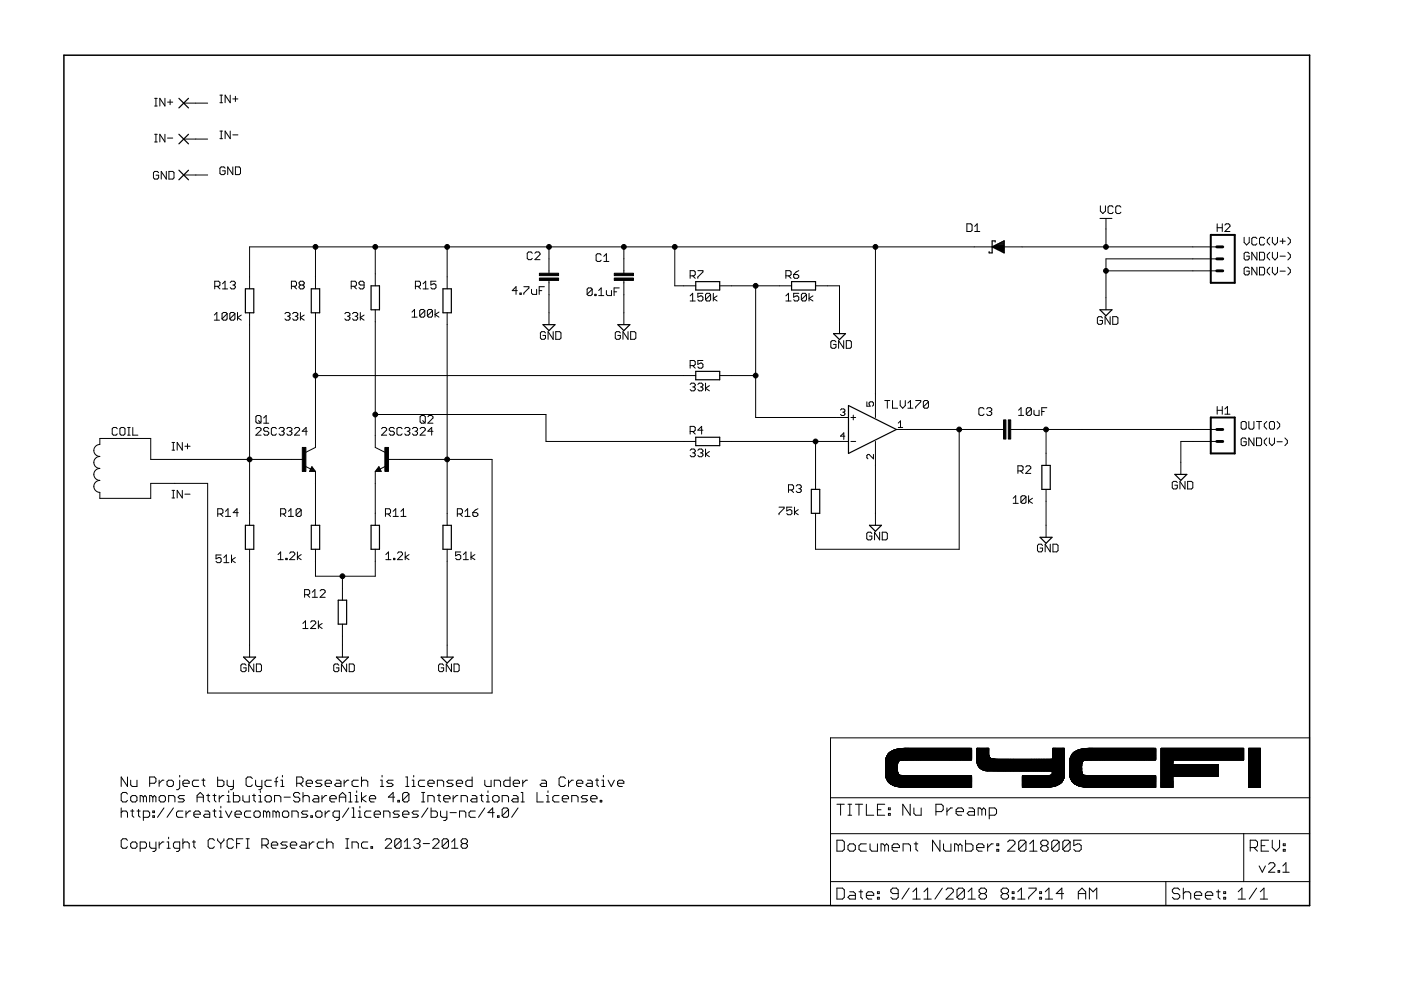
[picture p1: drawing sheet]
<svg xmlns="http://www.w3.org/2000/svg" width="297mm" height="210mm" viewBox="0 0 297 210" stroke-linecap="round" stroke-linejoin="round" font-family="sans-serif">
<g fill="none" stroke="#000" stroke-width=".21">
<path d="M32.8 22.5h.5M32.8 20.8h.5M32.8 30.1h.5M32.8 28.5h.5M33.1 20.8v1.7M33.1 28.5v1.6M33.6 36.6l-.2-.3h-.6l-.3 .3v1.1l.3 .3h.6l.2-.3v-.6h-.5M35 20.8v1.7l-1.1-1.7v1.7M35 28.5v1.6l-1.1-1.6v1.6M35.3 36.3v1.7l-1.1-1.7v1.7M35.5 21.7h1.1M35.5 29.3h1.1"/>
<path d="M35.8 36.3h.8l.3 .3v1.1l-.3 .3h-.8zM36.1 21.1v1.1M38.9 21.9h5.1M38.9 29.5h5.1M38.9 37.1h5.1M46.6 21.8h.6M46.6 20.2h.6M46.6 29.4h.6M46.6 27.8h.6M46.9 20.2v1.6M46.9 27.8v1.6M47.7 35.7l-.2-.3h-.6l-.3 .3v1l.3 .3h.6l.2-.3v-.5h-.5"/>
<path d="M48.8 20.2v1.6l-1.1-1.6v1.6M48.8 27.8v1.6l-1.1-1.6v1.6M49.4 21h1M49.4 28.6h1M49.4 35.4v1.6l-1.1-1.6v1.6M49.9 20.4v1.1M49.9 35.4h.8l.3 .3v1l-.3 .3h-.8zM48.8 59.9l.3-.3h.5l.3 .3v.3l-.3 .2M66.9 52.3v8.9M79.6 52.3v8.3M92.4 59.6h-1v.8l.5-.2h.3l.2 .2v.6l-.2 .3h-.6l-.2-.3M94.8 52.3v8.9"/>
<path d="M112.9 53.7l-.3-.3h-.5l-.3 .3v1.1l.3 .3h.5l.3-.3M113.4 53.7l.3-.3h.5l.3 .3v.3l-1.1 1.1h1.1M116.4 52.3v5.6M116.4 59.5v9.3M127.5 54.1l-.3-.3h-.6l-.2 .3v1.1l.2 .2h.6l.3-.2M128 54.4l.6-.6v1.6M128 55.4h1.1M132.3 52.3v5.6M132.3 59.5v9.3M143.1 52.3v8.3h4.4M146.3 58.5h.8l.3-.3v-.5l-.3-.3h-.8v1.6M146.9 58.5l.5 .5"/>
<path d="M148 57.4h1v.3l-1 1v.3M166.6 58.5h.8l.3-.3v-.5l-.3-.3h-.8v1.6M167.2 58.5l.5 .5M168.3 58.2h.8l.3 .3v.2l-.3 .3h-.6l-.2-.3zM169.4 57.4l-.6 .3-.5 .5M185.6 52.3v36.2M205 47.5h.8l.3 .2v1.1l-.3 .3h-.8zM206.7 49.1h1M206.7 48l.5-.5v1.6M233.2 46.3h2.6M233.3 43.6v1.1l.5 .6 .6-.6v-1.1M234.5 57.4h23.5"/>
<path d="M234.5 46.3v6M236 43.9l-.2-.3h-.6l-.3 .3v1.1l.3 .3h.6l.2-.3M237.7 43.9l-.3-.3h-.6l-.2 .3v1.1l.2 .3h.6l.3-.3M258 54.9h-23.5v10.8M258 52.3h-205.1v8.9M258.1 47.5v1.6M258.1 48.3h1M259.1 47.5v1.6M259.7 47.7l.3-.2h.5l.3 .2v.3l-1.1 1.1h1.1M263.8 50.3v1.1l.5 .5 .6-.5v-1.1M264.9 53.8l-.3-.3h-.6l-.2 .3v1l.2 .3h.6l.3-.3v-.5h-.6M264.9 56.9l-.3-.2h-.6l-.2 .2v1.1l.2 .3h.6l.3-.3v-.5h-.6"/>
<path d="M266.5 50.6l-.3-.3h-.5l-.3 .3v1.1l.3 .2h.5l.3-.2M266.5 53.5v1.6l-1.1-1.6v1.6M266.5 56.7v1.6l-1.1-1.6v1.6M267 53.5h.9l.2 .3v1l-.2 .3h-.9zM267 56.7h.9l.2 .2v1.1l-.2 .3h-.9zM268.1 50.6l-.2-.3h-.6l-.3 .3v1.1l.3 .2h.6l.2-.2M269.2 50.3l-.5 .6v.5l.5 .5M269.2 53.5l-.5 .5v.6l.5 .5M269.2 56.7l-.5 .5v.5l.5 .6M269.8 50.3v1.1l.5 .5 .5-.5v-1.1M269.8 53.5v1.1l.5 .5 .5-.5v-1.1M269.8 56.7v1l.5 .6 .5-.6v-1"/>
<path d="M271.4 51.1h1.1M271.4 54.3h1.1M271.4 57.5h1.1M271.9 50.6v1.1M273 50.3l.6 .6v.5l-.6 .5M273 53.5l.6 .5v.6l-.6 .5M273 56.7l.6 .5v.5l-.6 .6M45.4 67.9h1.1M45.4 66.8l.6-.5v1.6M45.5 60.7h.9l.2-.3v-.5l-.2-.3h-.9v1.7M46.1 60.7l.5 .6M47.2 61.3h1.1"/>
<path d="M47.2 60.2l.5-.6v1.7M48.2 66.5l-.3-.2h-.6l-.2 .2v1.1M48.2 66.5v1.1l-.3 .3h-.6l-.2-.3M48.2 66.5l-1.1 1.1M49.4 60.4h.2M49.6 60.4l.3 .3v.3l-.3 .3h-.5l-.3-.3M49.8 66.5l-.3-.2h-.5l-.3 .2v1.1M49.8 66.5v1.1l-.3 .3h-.5l-.3-.3M49.8 66.5l-1.1 1.1M50.4 66.3v1.6M51.2 66.8l-.8 .5 .8 .6M52.9 66.3v45.1"/>
<path d="M60.4 66.5l.3-.2h.5l.3 .2v.3l-.3 .3M61 67.1h.2M61.2 67.1l.3 .2v.3l-.3 .3h-.5l-.3-.3M61.8 60.7h.8l.3-.3v-.5l-.3-.3h-.8v1.7M62 66.5l.3-.2h.6l.2 .2v.3l-.2 .3M62.3 60.7l.6 .6M62.6 67.1h.3M62.9 67.1l.2 .2v.3l-.2 .3h-.6l-.3-.3M63.7 66.3v1.6M63.7 60.4l-.3-.2v-.3l.3-.3h.5l.3 .3v.3l-.3 .2M63.7 60.4l-.3 .3v.3l.3 .3h.5l.3-.3v-.3l-.3-.3M63.7 60.4h.5"/>
<path d="M64.5 66.8l-.8 .5 .8 .6M66.9 66.3v28.6l-2 1M66.9 79.6h80.6M73.1 66.5l.3-.2h.5l.3 .2v.3l-.3 .3M73.7 67.1h.2M73.9 67.1l.3 .2v.3l-.3 .3h-.5l-.3-.3M74.5 60.7h.8l.3-.3v-.5l-.3-.3h-.8v1.7M74.7 66.5l.3-.2h.6l.2 .2v.3l-.2 .3M75 60.7l.6 .6M75.3 67.1h.3M75.6 67.1l.2 .2v.3l-.2 .3h-.6l-.3-.3M76.4 66.3v1.6"/>
<path d="M77.2 66.8l-.8 .5 .8 .6M77.2 60.4h-.8l-.3-.2v-.3l.3-.3h.5l.3 .3v1.1l-.3 .3h-.5l-.3-.3M79.6 65.7v29.2l2 1M87.4 66.2l.5-.6v1.6M87.4 67.2h1M88.1 60.7h.8l.3-.3v-.5l-.3-.3h-.8v1.7M88.6 60.7l.6 .6M89.7 61.3h1.1M89.7 60.2l.6-.6v1.7M90.1 65.9v1.1l-.3 .2h-.5l-.3-.2M90.1 65.9l-.3-.3h-.5l-.3 .3v1.1M90.1 65.9l-1.1 1.1"/>
<path d="M91.7 65.9v1.1l-.3 .2h-.5l-.3-.2M91.7 65.9l-.3-.3h-.5l-.3 .3v1.1M91.7 65.9l-1.1 1.1M92.2 65.6v1.6M93.1 66.2l-.9 .5 .9 .5M94.8 66.3v45.1M109.7 61.6h-1.1l.8-.8v1.6M110.2 62.1h.3v.3h-.3zM111.1 60.8h1v.3l-1 1v.3M112.7 61.3v.8l.3 .3h.8v-1.1M114.3 61.6h.6M115.4 60.8h-1.1v1.6"/>
<path d="M115.7 70.6l-.3-.3h-.5l-.3 .3v1.1l.3 .2h.5l.3-.2v-.6h-.6M117.3 70.3v1.6l-1.1-1.6v1.6M117.8 70.3h.9l.2 .3v1.1l-.2 .2h-.9zM125.6 61.3l-.3-.3h-.6l-.2 .3v1.1M125.6 61.3v1.1l-.3 .3h-.6l-.2-.3M125.6 61.3l-1.1 1.1M126.1 62.4h.3v.3h-.3zM126.9 62.7h1.1M126.9 61.6l.6-.6v1.7M128.6 61.6v.8l.2 .3h.8v-1.1M130.2 61.9h.5M131.3 61h-1.1v1.7"/>
<path d="M131.5 70.6l-.2-.3h-.6l-.2 .3v1.1l.2 .2h.6l.2-.2v-.6h-.5M133.2 70.3v1.6l-1.1-1.6v1.6M133.7 70.3h.8l.3 .3v1.1l-.3 .2h-.8zM146.3 77.5h.8l.3-.2v-.6l-.3-.3h-.8v1.7M146.3 62.7l.6-.5v1.6M146.3 63.8h1.1M146.9 77.5l.5 .6M149 62.2h-1v.8l.5-.3h.3l.2 .3v.5l-.2 .3h-.6l-.2-.3M149 76.4h-1v.9l.5-.3h.3l.2 .3v.5l-.2 .3h-.6l-.2-.3M150.7 62.5l-.3-.3h-.5l-.3 .3v1M150.7 62.5v1l-.3 .3h-.5l-.3-.3M150.7 62.5l-1.1 1"/>
<path d="M151.2 62.2v1.6M152 62.7l-.8 .6 .8 .5M152.6 79.6h7.6M152.6 60.6h15.2M160.2 60.6v27.9h19.7M166.6 63.8h1.1M166.6 62.7l.6-.5v1.6M169.4 62.2h-1.1v.8l.5-.3h.3l.3 .3v.5l-.3 .3h-.6l-.2-.3M171 62.5v1l-.3 .3h-.5l-.3-.3M171 62.5l-.3-.3h-.5l-.3 .3v1M171 62.5l-1.1 1M171.5 62.2v1.6"/>
<path d="M172.4 62.7l-.9 .6 .9 .5M172.9 60.6h5.1v10.1M177.2 72.5l-.2-.3h-.6l-.3 .3v1.1l.3 .3h.6l.2-.3v-.6h-.5M178.9 72.2v1.7l-1.1-1.7v1.7M179.4 72.2h.8l.3 .3v1.1l-.3 .3h-.8zM233.7 67.4l-.2-.3h-.6l-.2 .3v1.1l.2 .3h.6l.2-.3v-.6h-.5M235.4 67.1v1.7l-1.1-1.7v1.7M235.9 67.1h.8l.3 .3v1.1l-.3 .3h-.8zM24.9 90.9l-.3-.3h-.6l-.2 .3v1.1l.2 .3h.6l.3-.3M25.4 90.9l.3-.3h.5l.3 .3v1.1l-.3 .3h-.5l-.3-.3zM27.1 92.3h.5M27.1 90.6h.5"/>
<path d="M27.3 90.6v1.7M28.2 90.6v1.7h1M36.5 95.4h.5M36.5 93.8h.5M36.7 93.8v1.6M38.7 93.8v1.6l-1.1-1.6v1.6M39.2 94.6h1.1M39.8 94.1v1.1M54.3 90.9l.2-.3h.6l.3 .3v.3l-1.1 1.1h1.1M54.3 88.4l.2-.3h.6l.3 .3v1.1l-.3 .2h-.6l-.2-.2zM54.8 89.2l.6 .5M55.9 89.7h1.1"/>
<path d="M55.9 88.6l.5-.5v1.6M57 90.9l-.3-.3h-.5l-.3 .3v.3l.3 .2h.5l.3 .3v.3l-.3 .3h-.5l-.3-.3M58.6 90.9l-.3-.3h-.5l-.3 .3v1.1l.3 .3h.5l.3-.3M59.2 90.9l.2-.3h.6l.2 .3v.3l-.2 .2M59.7 91.4h.3M60 91.4l.2 .3v.3l-.2 .3h-.6l-.2-.3M60.8 90.9l.3-.3h.5l.3 .3v.3l-.3 .2M61.3 91.4h.3M61.6 91.4l.3 .3v.3l-.3 .3h-.5l-.3-.3M62.4 90.9l.3-.3h.5l.3 .3v.3l-1.1 1.1h1.1M64.3 97.4h-32.3v-4.4h-10.8v1.2a1.27 1.27 0 0 0-1.3 1.3 1.27 1.27 0 0 0 1.3 1.3 1.27 1.27 0 0 0-1.3 1.2 1.27 1.27 0 0 0 1.3 1.3 1.27 1.27 0 0 0-1.3 1.3 1.27 1.27 0 0 0 1.3 1.3 1.27 1.27 0 0 0-1.3 1.2 1.27 1.27 0 0 0 1.3 1.3v1.3h10.8v-3.2h12v44.4h60.3v-49.5h-22.2M64.6 98.8l1.3 .6"/>
<path d="M65.2 91.4h-1.1l.8-.8v1.7M66.1 98.9l.8 1h-1.3zM66.9 99.9v11.5M79.6 99.9v11.5M79.6 87.9h36.2v5.7h31.7M80.3 98.9l.5 1h-1.2zM80.9 90.9l.3-.3h.5l.3 .3v.3l-1.1 1.1h1.1M81.8 98.8l-1.2 .6M83.6 90.9l-.3-.3h-.5l-.3 .3v.3l.3 .2h.5l.3 .3v.3l-.3 .3h-.5l-.3-.3M85.3 90.9l-.3-.3h-.6l-.2 .3v1.1l.2 .3h.6l.3-.3M85.8 90.9l.3-.3h.5l.3 .3v.3l-.3 .2M86.3 91.4h.3"/>
<path d="M86.6 91.4l.3 .3v.3l-.3 .3h-.5l-.3-.3M87.4 90.9l.3-.3h.5l.3 .3v.3l-.3 .2M88 91.4h.2M88.2 91.4l.3 .3v.3l-.3 .3h-.5l-.3-.3M89.1 90.9l.2-.3h.6l.3 .3v.3l-1.1 1.1h1.1M89.1 88.4l.2-.3h.6l.3 .3v1.1l-.3 .2h-.6l-.2-.2zM89.6 89.2l.6 .5M90.7 88.4l.3-.3h.5l.3 .3v.2l-1.1 1.1h1.1M91.8 91.4h-1.1l.8-.8v1.7M146.3 81.5l.3-.3h.5l.3 .3v.3l-.3 .2M146.3 91.5h.8l.3-.3v-.5l-.3-.3h-.8v1.6M146.3 95.5l.3-.3h.5l.3 .3v.2l-.3 .3"/>
<path d="M146.9 82h.2M146.9 96h.2M146.9 91.5l.5 .5M147.1 82l.3 .3v.3l-.3 .3h-.5l-.3-.3M147.1 96l.3 .3v.3l-.3 .2h-.5l-.3-.2M148 81.5l.2-.3h.6l.2 .3v.3l-.2 .2M148 95.5l.2-.3h.6l.2 .3v.2l-.2 .3M148.5 82h.3M148.5 96h.3M148.8 82l.2 .3v.3l-.2 .3h-.6l-.2-.3M148.8 96l.2 .3v.3l-.2 .2h-.6l-.2-.2M149 91.2h-1l.8-.8v1.6"/>
<path d="M149.6 81.2v1.7M149.6 95.2v1.6M150.4 81.8l-.8 .5 .8 .6M150.4 95.7l-.8 .6 .8 .5M152.6 93.6h27.3M172.9 93.6v10.2M178.2 86.9l.2-.2h.5l.2 .2-.2 .5M178.7 87.4h.2M178.9 87.4l.2 .2-.2 .5h-.5l-.2-.2M179.1 92.5h-.9l.7-.7v1.4M180.4 93.6h1M180.4 88.5h1"/>
<path d="M180.9 88v1M183.8 85.2v.9h.7l-.2-.4 .2-.5h.5l.2 .2v.5l-.2 .2M185.2 96.4v.9l-.9-.9-.5 .2v.4l.2 .3M185.6 93.6v17.8M187.6 84.9h1.1M188.1 84.9v1.7M189.2 84.9v1.7h1.1M190.1 91.1h22.7M190.5 90.6h.9M190.5 89.7l.4-.5v1.4M190.9 84.9v1.1l.5 .6 .5-.6v-1.1M192.5 86.6h1.1"/>
<path d="M192.5 85.4l.5-.5v1.7M194.1 84.9h1.1v.3l-1.1 1.1v.3M196.8 85.2l-.2-.3h-.6l-.2 .3v1.1M196.8 85.2v1.1l-.2 .3h-.6l-.2-.3M196.8 85.2l-1 1.1M203.4 91.1v25.4h-30.5v-7.7M208.6 86.7l-.2-.3h-.6l-.3 .3v1.1l.3 .3h.6l.2-.3M209.2 86.7l.2-.3h.6l.3 .3v.3l-.3 .2M209.7 87.2h.3M210 87.2l.3 .3v.3l-.3 .3h-.6l-.2-.3M214.3 91.1h43.7M215.8 99.8h.8l.3-.2v-.6l-.3-.2h-.8v1.6"/>
<path d="M216 87l.5-.6v1.7M216 88.1h1M216.4 99.8l.5 .6M217.5 99l.2-.2h.6l.2 .2v.3l-1 1.1h1M218.7 86.7v1.1l-.3 .3h-.5l-.3-.3M218.7 86.7l-.3-.3h-.5l-.3 .3v1.1M218.7 86.7l-1.1 1.1M219.2 87v.8l.3 .3h.8v-1.1M220.9 87.2h.5M221.8 91.1v7.6M222 86.4h-1.1v1.7M258 93.6h-7.6v7"/>
<path d="M258.1 86.2v1.6M258.1 87h1M259.1 86.2v1.6M259.7 86.7l.5-.5v1.6M259.7 87.8h1.1M263.4 89.4h.5l.3 .2v1.1l-.3 .3h-.5l-.3-.3v-1.1zM264.2 93.1l-.3-.2h-.5l-.3 .2v1.1l.3 .3h.5l.3-.3v-.5h-.5M264.8 89.4v1.3l.2 .3h.6l.3-.3v-1.3M265.9 92.9v1.6l-1.1-1.6v1.6M266.4 92.9h.8l.3 .2v1.1l-.3 .3h-.8zM266.4 89.4h1.1M267 89.4v1.6"/>
<path d="M268.6 92.9l-.5 .5v.5l.5 .6M268.6 89.4l-.5 .5v.5l.5 .6M269.1 89.6l.3-.2h.6l.2 .2v1.1l-.2 .3h-.6l-.3-.3zM269.1 92.9v1l.6 .6 .5-.6v-1M270.8 89.4l.5 .5v.5l-.5 .6M270.8 93.7h1.1M272.4 92.9l.5 .5v.5l-.5 .6M36.5 105.6h.5M36.5 104h.5M36.7 104v1.6M38.7 104v1.6l-1.1-1.6v1.6M39.2 104.8h1.1"/>
<path d="M46.2 109h.8l.3-.3v-.6l-.3-.2h-.8v1.6M46.7 109l.6 .5M46.9 117.7h-1.1v.8l.8-.3 .3 .3v.5l-.3 .3h-.5l-.3-.3M47.5 119.3h1M47.5 118.2l.5-.5v1.6M47.8 109.5h1.1M47.8 108.4l.5-.5v1.6M49.1 117.7v1.6M49.9 118.2l-.8 .6 .8 .5M50.5 108.7h-1.1l.8-.8v1.6M52.9 116.5v22.8M58.9 117.6l.6-.6v1.7"/>
<path d="M58.9 118.7h1.1M59.5 109h.8l.3-.3v-.6l-.3-.2h-.8v1.6M60 109l.6 .5M60.6 118.4h.3v.3h-.3zM61.2 108.4l.5-.5v1.6M61.2 109.5h1M61.4 117.3l.3-.3h.5l.3 .3v.3l-1.1 1.1h1.1M63.1 117v1.7M63.9 117.6l-.8 .5 .8 .6M63.9 108.1l-.3-.2h-.5l-.3 .2v1.1M63.9 108.1v1.1l-.3 .3h-.5l-.3-.3M63.9 108.1l-1.1 1.1"/>
<path d="M66.9 116.5v5.7h12.7v-5.7M81.7 109h.8l.3-.3v-.6l-.3-.2h-.8v1.6M81.8 118.7h1.1M81.8 117.6l.6-.6v1.7M82.3 109l.5 .5M83.4 109.5h1.1M83.4 108.4l.5-.5v1.6M83.5 118.4h.2v.3h-.2zM84.3 117.3l.2-.3h.6l.2 .3v.3l-1 1.1h1M85 109.5h1.1M85 108.4l.5-.5v1.6M85.9 117v1.7"/>
<path d="M86.7 117.6l-.8 .5 .8 .6M94.8 116.5v22.8M97 109h.8l.2-.3v-.6l-.2-.2h-.8v1.6M97.5 109l.5 .5M97.7 117h-1.1v.9l.5-.3h.3l.3 .3v.5l-.3 .3h-.5l-.3-.3M98.2 118.7h1.1M98.2 117.6l.6-.6v1.7M98.6 108.4l.5-.5v1.6M98.6 109.5h1.1M99.9 117v1.7M100.2 108.7h.8l.3 .3v.2l-.3 .3h-.5l-.3-.3zM100.7 117.6l-.8 .5 .8 .6"/>
<path d="M101.3 107.9l-.5 .2-.6 .6M165.2 107.5h1v.3l-1 1.1v.2M167.2 103.9h.8l.3-.3v-.5l-.3-.3h-.8v1.6M167.7 103.9l.6 .5M167.9 107.5h-1.1v.8l.5-.2h.3l.3 .2v.6l-.3 .2h-.5l-.3-.2M168.4 107.5v1.6M168.8 103.1l.3-.3h.5l.3 .3v.2l-.3 .3M169.2 108.1l-.8 .5 .8 .5M169.4 103.6h.2M169.6 103.6l.3 .3v.2l-.3 .3h-.5l-.3-.3M184.8 113.1l-.2-.3h-.6l-.2 .3v1.1l.2 .3h.6l.2-.3v-.5h-.5M186.5 112.8v1.7l-1.1-1.7v1.7"/>
<path d="M187 112.8h.9l.2 .3v1.1l-.2 .3h-.9zM214.8 105.6l.5-.5v1.6M214.8 106.7h1.1M217.5 105.4v1.1l-.2 .2h-.6l-.2-.2M217.5 105.4l-.2-.3h-.6l-.2 .3v1.1M217.5 105.4l-1 1.1M218.1 105.1v1.6M218.9 105.6l-.8 .6 .8 .5M221 115.7l-.2-.3h-.6l-.2 .3v1l.2 .3h.6l.2-.3v-.5h-.5M221.8 103.8v10.1M222.7 115.4v1.6l-1.1-1.6v1.6M223.2 115.4h.8l.3 .3v1l-.3 .3h-.8z"/>
<path d="M249.6 102.3l-.3-.2h-.5l-.3 .2v1.1l.3 .3h.5l.3-.3v-.5h-.5M251.2 102.1v1.6l-1-1.6v1.6M251.8 102.1h.8l.3 .2v1.1l-.3 .3h-.8zM64.2 132.2l.6-.6v1.7M64.2 133.3h1.1M64.6 126.1h.8l.3-.3v-.5l-.3-.3h-.8v1.6M65.1 126.1l.6 .5M65.8 131.9l.3-.3h.6l.3 .3v.3l-1.2 1.1h1.2M66.2 125.6l.6-.6v1.6M66.2 126.6h1.1M67.5 131.6v1.7M67.9 125.3l.2-.3h.6l.2 .3v.3l-1 1h1"/>
<path d="M68.3 132.2l-.8 .5 .8 .6M72.6 122.2v5.1M72.6 132.3v7M52.2 141.1l-.3-.3h-.5l-.3 .3v1l.3 .3h.5l.3-.3v-.5h-.6M53.8 140.8v1.6l-1.1-1.6v1.6M54.4 140.8h.8l.2 .3v1l-.2 .3h-.8zM71.8 141.1l-.2-.3h-.6l-.2 .3v1l.2 .3h.6l.2-.3v-.5h-.5M73.5 140.8v1.6l-1.1-1.6v1.6M74 140.8h.8l.3 .3v1l-.3 .3h-.8zM94.1 141.1l-.3-.3h-.5l-.3 .3v1l.3 .3h.5l.3-.3v-.5h-.6M95.7 140.8v1.6l-1.1-1.6v1.6M96.3 140.8h.8l.2 .3v1l-.2 .3h-.8z"/>
<path d="M176.1 156.4h101.6v35.6h-101.6zM188.3 160h17.7M188.3 160l-.1 .1M188.3 159.9h17.7M188.3 159.8h17.7M188.3 159.9h.1M188.3 159.8l-.2 .4M188.4 159.8h17.6M188.4 159.8h.1M188.4 159.7h17.6M188.5 159.7h17.5M188.5 159.6h17.5"/>
<path d="M188.6 159.6h17.4M188.7 159.5h17.3M188.7 159.5l-.4 .5M188.7 159.5l-.4 .3M188.7 159.5l-.1 .1M188.7 159.4h17.3M188.8 159.4h17.2M188.9 159.3h17.1M189 159.3h.1M189 159.3l-.3 .2M189 159.3h17M189.1 159.2h16.9"/>
<path d="M189.2 159.2h16.8M189.3 159.1h16.7M189.4 159.1l-.4 .2M189.5 159h16.5M189.5 159l-.8 .5M189.7 159l-.3 .1M189.7 159h16.3l-16.6 .1M189.8 158.9l-.1 .1M189.9 158.9h16.1M190.1 158.9l-.6 .1M190.1 158.9h-.2M190.2 158.9h.1"/>
<path d="M190.3 158.8v.1M190.4 158.8h15.6M190.4 158.8h.1M190.6 158.8h-.1M190.7 158.8l-.6 .1M190.7 158.8h-.1M190.7 158.8h15.3M190.9 158.7l-.1 .1M191.1 158.7h-.1M191.2 158.7h14.8M191.2 158.7h.1M191.3 158.7l-.6 .1"/>
<path d="M191.5 158.7h-.1M191.7 158.7h14.3v2.4h-18.2l.1-.3h18.1M191.8 158.7h-.1M192 158.7h-.7M205.6 158.7h.2M205.9 158.7l.1 .2h-16M207.1 159.1h2.5M207.1 159h2.5M207.1 158.9h2.5M207.1 158.8h2.5M207.1 158.7h2.5M207.1 160h2.5"/>
<path d="M207.1 159.9h2.5M207.1 159.8h2.5M207.1 159.7h2.5M207.1 159.6h2.5M207.1 159.5h2.5M207.1 159.4h2.5M207.1 159.3h2.5M207.1 159.2h2.5M207.2 158.7h.1M209.6 158.7h-2.4M209.6 158.7h.1M223.2 159.1h2.5"/>
<path d="M223.2 159h2.5M223.2 158.9h2.5M223.2 158.7h2.5M223.2 160h2.5M223.2 159.9h2.5M223.2 159.8h2.5M223.2 159.7h2.5M223.2 159.6h2.5M223.2 159.5h2.5M223.2 159.4h2.5M223.2 159.3h2.5M223.2 159.2h2.5"/>
<path d="M223.3 158.7h2.4M225.6 158.7l.1 .1h-2.5h2.5M227.3 159.9h17.7M227.4 159.9h17.6M227.4 159.8l-.3 .6M227.4 159.8h17.6M227.4 159.9h.1M227.4 159.8l-.2 .3h17.8M227.5 159.7h17.5M227.6 159.6l-.2 .2M227.6 159.6h17.4M227.6 159.6l-.1 .1h17.5"/>
<path d="M227.7 159.5h17.3M227.7 159.5l-.3 .3M227.8 159.4h17.2M227.9 159.4h17.1M227.9 159.4l-.3 .2M228 159.3h17M228.2 159.2h16.8M228.3 159.2h16.7M228.4 159.1h16.6M228.5 159.1h16.5M228.6 159h16.4M228.6 159l-.4 .3"/>
<path d="M228.7 159h16.3M228.9 158.9l-1.2 .6M229 158.9h-.1M229.1 158.9h15.9M229.1 158.9l-.5 .1M229.3 158.9h-.3M229.7 158.8l-.6 .1M229.7 158.8h15.3M229.7 158.8h-.1M229.9 158.7l-.1 .1M230.1 158.7h-.1M230.2 158.7h14.8"/>
<path d="M230.3 158.7h-.1M230.5 158.7h-.1M230.8 158.7h14.2v2.4h-18.2M230.8 158.7h.1M231 158.7l-1.3 .1M244.6 158.7h.2M244.9 158.7l.1 .2h-16.1M245 158.8v.1M245 158.8l-15.7 .1M245 159.3l-17.1 .1M245 160h-17.7M246.2 159.1h17.5"/>
<path d="M246.2 159h17.5M246.2 158.9h17.5M246.2 158.8h17.5M246.2 158.7h17.5M246.2 160h17.5M246.2 159.9h17.5M246.2 159.8h17.5M246.2 159.7h17.5M246.2 159.6h17.5M246.2 159.5h17.5M246.2 159.4h17.5M246.2 159.3h17.5"/>
<path d="M246.2 159.2h17.5M264.8 158.7h2.5v8.2l-2.5 .1zM264.8 159.1h2.5M264.8 159h2.5M264.8 158.9h2.5M264.8 158.8h2.5M264.8 158.7h2.5M264.8 160h2.5M264.8 159.9h2.5M264.8 159.8h2.5M264.8 159.7h2.5M264.8 159.6h2.5"/>
<path d="M264.8 159.5h2.5M264.8 159.4h2.5M264.8 159.3h2.5M264.8 159.2h2.5M25.7 171.3v2M25.7 172.3l.3-.3h.7l.3 .3v1M27 164.7v2.1l-1.3-2.1v2.1M27 168.4l-.3-.4h-.7l-.3 .4v1.3l.3 .3h.7l.3-.3M27 178.2l-.3-.4h-.7l-.3 .4v1.3l.3 .4h.7l.3-.4M27.7 178.9l.3-.4h.7l.3 .4v.6l-.3 .4h-.7l-.3-.4zM27.7 165.4v1l.3 .4h1v-1.4M27.7 169l.3-.3h.7l.3 .3v.7l-.3 .3h-.7l-.3-.3z"/>
<path d="M27.7 172h.7M28 171.6v1.4l.4 .3M29 172h.7M29.4 171.6v1.4l.3 .3M29.7 179.9h1l.4-.4v-.6l-.4-.4h-1v2M30.4 169l.3-.3 .4 .3v1M30.4 173.3h1l.3-.3v-.7l-.3-.3h-1v2M30.4 169l-.3-.3h-.4v1.3M30.4 169v1M31.7 166.1h1l.4-.4v-.6l-.4-.4h-1v2.1M31.7 178.5v1l.4 .4h1M32.4 169l-.3-.3h-.4v1.3"/>
<path d="M32.4 169l.3-.3 .4 .3v1M32.4 169v1M32.4 172h.3v.3h-.3zM32.4 173h.3v.3h-.3zM33.1 178.5v1.7l-.4 .3h-.3M33.7 165.4v1.4M33.7 178.5v1.4M34.1 168.7h.7l.3 .3v.7l-.3 .3h-.7l-.4-.3v-.7zM34.8 165.4h-.4l-.7 .7M34.8 171.3l-1.4 2M34.8 178.5h-.4l-.7 .7M35.4 165.7l.4-.3h.6l.4 .3v.7l-.4 .4h-.6l-.4-.4z"/>
<path d="M35.4 178.5h.4v1.4M35.4 179.9h.7M35.8 170v-1.3h1l.3 .3v1M35.8 177.5v.3M36.8 171.3l-1.4 2M38.1 179.9h-1l-.3-.4v-.6l.3-.4h1v1.7l-.3 .3h-.4M38.1 165.4v1.7l-.3 .3h-.4M38.1 164.4v.3M38.8 166.1h1.3v-.4l-.3-.3h-.7l-.3 .3v.7l.3 .4h.7M38.8 177.8v2.1M38.8 178.9l.3-.4h.7l.3 .4v1M38.8 172h-1l-.4 .3v.7l.4 .3h1"/>
<path d="M39.1 168.7h-1l-.3 .3 .3 .4h.7l.3 .3-.3 .3h-1M39.4 172v1.3M40.4 172h-.3l-.7 .6M40.8 178.5h.6M41.1 172.6h1.4v-.3l-.4-.3h-.7l-.3 .3v.7l.3 .3h.7M41.1 178.2v1.3l.3 .4M41.8 170v-1.3l.7-.7 .6 .7v1.3M41.8 169h1.3M42.1 165.4h-1l-.3 .3v.7l.3 .4h1M42.8 165.4h.7M43.1 165.1v1.3l.4 .4M43.5 172h.6l.4 .3v1h-1l-.4-.3 .4-.4h1"/>
<path d="M43.8 168.7h.7M44.1 168.4v1.3l.4 .3M45.1 168.7h.7M45.1 172h.7M45.5 178.2l-.4-.4h-.6l-.4 .4v1.3l.4 .4h.6l.4-.4M45.5 168.4v1.3l.3 .3M45.5 171.6v1.4l.3 .3M46.1 164.7v2.1h1l.4-.4v-.7l-.4-.3h-1M46.1 177.8v.4l.7 .7M46.5 168.7v1.3M46.5 172h.3v1.3M46.5 173.3h.6"/>
<path d="M46.8 171v.3M46.8 178.9v1M47.5 177.8v.4l-.7 .7M47.5 168.7h-.4l-.6 .7M47.8 172l.7 1.3 .6-1.3M48.2 165.4v1l.3 .4h1M48.2 170h.6M48.2 168.7h.3v1.3M48.5 167.7v.3M49.5 178.2l-.4-.4h-.6l-.3 .4v1.3l.3 .4h.6l.4-.4M49.5 165.4v1.7l-.4 .3h-.3M49.5 168v2h1l.3-.3v-.7l-.3-.3h-1"/>
<path d="M49.8 172.6h1.4v-.3l-.4-.3h-.6l-.4 .3v.7l.4 .3h.6M50.2 178.9h.6M51.5 168.7v1l.3 .3h1.1v-1.3M51.5 177.8h-1.3v2.1M52.2 177.8h.7M52.2 179.9h.7M52.5 177.8v2.1M53.2 172h-1l-.4 .3v.7l.4 .3h1M53.5 165.1l-.3-.4h-.7l-.3 .4v1.3l.3 .4h.7l.3-.4M53.5 168.7h.7M53.8 168.4v1.3l.4 .3M54.2 165.4v1l.3 .4h1"/>
<path d="M54.2 172h.7l.3 .3v.7l-.3 .3h-.7l-.4-.3v-.7zM54.9 170h.6M54.9 168.7h.3v1.3M55.2 167.7v.3M55.5 165.4v1.7l-.3 .3h-.3M55.5 179.2h1l.4-.3v-.7l-.4-.4h-1v2.1M56.2 169l.3-.3h.7l.3 .3v.7l-.3 .3h-.7l-.3-.3zM56.2 179.2l.7 .7M56.5 172.3l-.3-.3h-.3v1.3M56.5 172.3v1M56.5 172.3l.4-.3 .3 .3v1M57.5 179.2h1.4v-.3l-.4-.4h-.6l-.4 .4v.6l.4 .4h.6"/>
<path d="M57.5 165.4h-1l-.3 .3v.7l.3 .4h1M58.2 170v-1.3h1l.3 .3v1M58.2 165.7h.7M58.5 172.3l.4-.3 .3 .3v1M58.5 172.3v1M58.5 172.3l-.3-.3h-.3v1.3M58.9 164.7l-.4 .4v1.7M59.5 166.8h.7M59.5 165.4h.4v1.4M59.9 164.4v.3M60.2 172h.7l.3 .3v.7l-.3 .3h-.7l-.3-.3v-.7zM60.2 169h1.4"/>
<path d="M60.9 178.5h-1l-.4 .4 .4 .3h.7l.3 .3-.3 .4h-1.1M61.6 179.2h1.3v-.3l-.3-.4h-.7l-.3 .4v.6l.3 .4h.7M61.9 173.3v-1.3h1l.3 .3v1M62.9 166.1h1l.3-.4v-.6l-.3-.4h-1v2.1M63.6 166.1l.6 .7M63.6 168.4l-.4-.4h-.6l-.4 .4v.3l.4 .3h.6l.4 .4v.3l-.4 .3h-.6l-.4-.3M63.9 178.5h.7l.3 .4v1h-1l-.3-.4 .3-.3h1M64.2 168v2M64.2 169l.4-.3h.7l.3 .3v1M64.9 166.1h1.4v-.4l-.4-.3h-.6l-.4 .3v.7l.4 .4h.6M65.3 172h-1.1l-.3 .3 .3 .3h.7l.4 .4-.4 .3h-1M65.6 178.5v1.4"/>
<path d="M65.9 173h.4v.3h-.4zM66.6 168.7h.7l.3 .3v1h-1l-.3-.3 .3-.3h1M66.6 178.5h-.3l-.7 .7M67.3 172h.6l.4 .3v.7l-.4 .3h-.6l-.4-.3v-.7zM68.3 165.4h-1l-.4 .3 .4 .4h.6l.4 .3-.4 .4h-1M68.3 168.7v1.3M68.6 178.5h-1l-.3 .4v.6l.3 .4h1M68.9 166.1h1.4v-.4l-.4-.3h-.6l-.4 .3v.7l.4 .4h.6M68.9 172v1.3M69.3 168.7h-.4l-.6 .7M69.3 178.9l.3-.4h.7l.3 .4v1M69.3 177.8v2.1"/>
<path d="M69.9 169.4h1.4v-.4l-.3-.3h-.7l-.4 .3v.7l.4 .3h.7M69.9 172h-.3l-.7 .6M71.3 165.4h.6l.4 .3v1.1h-1l-.3-.4 .3-.3h1M71.9 169h1.4M71.9 170v-1.3l.7-.7 .7 .7v1.3M71.9 173.3h-.9l-.4-.3v-.7l.4-.3h.9v1.6l-.3 .4h-.3M73 165.4v1.4M73.3 177.8h.7M73.3 179.9h.7M73.6 177.8v2.1M74 165.4h-.4l-.6 .7M74 168h.3v2"/>
<path d="M74 170h.6M74 171.3l-1.4 2M74.6 171.3h.4v2M74.6 179.9v-1.4h1l.4 .4v1M74.6 173.3h.7M75.3 170h.7M75.3 168.7h.3v1.3M75.6 167.7v.3M76 165.4h-1l-.4 .3v.7l.4 .4h1M76 172h.3v1.3M76 173.3h.6M76.3 171v.3"/>
<path d="M76.6 165.7l.4-.3h.6l.4 .3v1.1M76.6 164.7v2.1M76.6 168v2M77.6 168.7l-1 .7 1 .6M78 178.5h-1l-.4 .4v.6l.4 .4h1M78.3 169.4h1.4v-.4l-.4-.3h-.6l-.4 .3v.7l.4 .3h.6M78.7 172h-1.1l-.3 .3v.7l.3 .3h1.1M78.7 179.5h.3v.4h-.3zM79.3 172.6h1.4v-.3l-.4-.3h-.6l-.4 .3v.7l.4 .3h.6M80.7 166.8h.6M80.7 165.4h.3v1.4M81 164.4v.3"/>
<path d="M81.3 173.3v-1.3h1l.4 .3v1M81.7 178.2l.3-.4h.7l.3 .4v.3l-1.3 1.4h1.3M83.4 165.4h-1.1l-.3 .3 .3 .4h.7l.4 .3-.4 .4h-1M83.7 169h-1.4l1.1-1v2M84.3 169.7h.4v.3h-.4zM84.7 172h-1l-.3 .3 .3 .3h.6l.4 .4-.4 .3h-.9M85 178.2l-.3-.4h-.7l-.3 .4v1.3M85 178.2v1.3l-.3 .4h-.7l-.3-.4M85 178.2l-1.3 1.3M85.4 172.6h1.3v-.3l-.3-.3h-.7l-.3 .3v.7l.3 .3h.7M85.7 178.5l.7-.7v2.1M85.7 179.9h1.3"/>
<path d="M86 166.8h.7M86 164.7h.4v2.1M86.7 168.4l-.3-.4h-.7l-.3 .4v1.3M86.7 168.4v1.3l-.3 .3h-.7l-.3-.3M86.7 168.4l-1.3 1.3M87.4 166.8h.6M87.4 165.4h.3v1.4M87.7 164.4v.3M87.7 178.2l.3-.4h.7l.3 .4v.3l-.3 .4M88.4 178.9h.3M88.7 172h-1l-.3 .3 .3 .3h.7l.3 .4-.3 .3h-1M88.7 178.9l.3 .3v.3l-.3 .4h-.7l-.3-.4"/>
<path d="M89.4 168h.6M89.4 170h.6M89.7 168v2M89.7 178.9h1.4M90 165.4h-1l-.3 .3v.7l.3 .4h1M90.7 166.1h1.4v-.4l-.4-.3h-.6l-.4 .3v.7l.4 .4h.6M90.7 170v-1.3h1l.4 .3v1M90.7 171.3l-1.3 2M91.4 171.3v2h1l.3-.3v-.7l-.3-.3h-1M91.7 178.2l.4-.4h.6l.4 .4v.3l-1.4 1.4h1.4M92.7 166.8v-1.4h1l.4 .3v1.1M92.7 168.7h.7"/>
<path d="M93.1 168.4v1.3l.3 .3M93.4 172v1l.3 .3h1M94.1 169.4h1.3v-.4l-.3-.3h-.7l-.3 .3v.7l.3 .3h.7M94.7 172v1.6l-.3 .4h-.3M95.1 178.2l-.4-.4h-.6l-.4 .4v1.3M95.1 178.2v1.3l-.4 .4h-.6l-.4-.4M95.1 178.2l-1.4 1.3M95.4 172.3h1.4M95.8 179.9h1.3M95.8 178.5l.6-.7v2.1M96.1 165.4h-1l-.4 .3 .4 .4h.6l.4 .3-.4 .4h-1M96.1 168.7v1.3"/>
<path d="M96.8 166.1h1.3v-.4l-.3-.3h-.7l-.3 .3v.7l.3 .4h.7M97.1 168.7h-.3l-.7 .7M97.4 173.3v-1.3h1l.4 .3v1M97.8 170v-1.3h1l.3 .3v1M98.1 178.9l-.3-.4v-.3l.3-.4h.7l.3 .4v.3l-.3 .4M98.1 178.9l-.3 .3v.3l.3 .4h.7l.3-.4v-.3l-.3-.3M98.1 178.9h.7M100.1 164.7v2.1h-1l-.3-.4v-.7l.3-.3h1M100.1 168.7h.7l.3 .3v1h-1l-.3-.3 .3-.3h1M100.8 172h-1l-.4 .3v.7l.4 .3h1M101.8 168.7h.6M102.1 168.4v1.3l.3 .3"/>
<path d="M102.8 165.4v1l.3 .4h1v-1.4M102.8 171.3l-1.3 2M103.1 170h.7M103.1 168.7h.4v1.3M103.5 167.7v.3M104.5 169l.3-.3h.7l.3 .3v.7l-.3 .3h-.7l-.3-.3zM104.8 166.8v-1.4h1l.3 .3v1.1M104.8 172.3h-1.3l1-1v2M105.5 173h.3v.3h-.3zM106.5 170v-1.3h1l.3 .3v1M107.8 171.6l-.3-.3h-.7l-.3 .3v1.4M107.8 171.6v1.4l-.3 .3h-.7l-.3-.3"/>
<path d="M107.8 171.6l-1.3 1.4M108.1 164.7v2.1h-1l-.3-.4v-.7l.3-.3h1M108.8 166.1h1.4v-.4l-.4-.3h-.6l-.4 .3v.7l.4 .4h.6M108.8 168.7h.7l.3 .3v1h-1l-.3-.3 .3-.3h1M109.8 171.3l-1.3 2M110.5 168h.3v2M110.5 170h.7M110.8 165.4v1.4M111.8 165.4h-.3l-.7 .7M113.9 168v2h1.3M114.9 165.4h.6l.4 .3v1.1h-1l-.4-.4 .4-.3h1M115.9 168.7h.3v1.3"/>
<path d="M115.9 170h.6M116.2 167.7v.3M118.5 168.7h-1l-.3 .3v.7l.3 .3h1M119.2 169.4h1.3v-.4l-.3-.3h-.7l-.3 .3v.7l.3 .3h.7M119.9 165.1l-.4-.4h-.6l-.4 .4v1.3l.4 .4h.6l.4-.4M120.5 165.4v1.4M121.2 170v-1.3h1l.4 .3v1M121.6 165.4h-.4l-.7 .7M122.2 166.1h1.4v-.4l-.4-.3h-.6l-.4 .3v.7l.4 .4h.6M124.6 165.4h.6l.4 .3v1.1h-1l-.4-.4 .4-.3h1M124.6 168.7h-1l-.4 .3 .4 .4h.6l.4 .3-.4 .3h-1M125.2 169.4h1.4v-.4l-.4-.3h-.6l-.4 .3v.7l.4 .3h.6"/>
<path d="M126.3 165.4h.6M126.6 165.1v1.3l.3 .4M127.3 169.7h.3v.3h-.3zM127.6 166.8h.6M127.6 165.4h.3v1.4M127.9 164.4v.3M128.9 165.4l.7 1.4 .7-1.4M130.9 166.1h1.4v-.4l-.3-.3h-.7l-.4 .3v.7l.4 .4h.7M176.1 176.8h101.6M176.1 169.1h101.6M177.4 170.5h1.6M177.4 178.1h1.2l.4 .4v1.6l-.4 .4h-1.2z"/>
<path d="M178.2 170.5v2.3M179.8 172.8h.8M179.8 170.5h.8M179.8 179.3l.4-.4h.8l.4 .4v.8l-.4 .4h-.8l-.4-.4zM180.2 170.5v2.3M181.4 170.5h1.5M182.1 170.5v2.3M183.7 170.5v2.3h1.6M183.7 178.9h-1.2l-.4 .4v.8l.4 .4h1.2M184.5 178.9v1.2l.3 .4h1.2v-1.6M186 171.7h.8M187.6 170.5h-1.6v2.3h1.6"/>
<path d="M187.6 179.3l-.4-.4h-.4v1.6M187.6 179.3l.4-.4 .4 .4v1.2M187.6 179.3v1.2M187.8 161.1v3.4M187.8 161.1h18.2M187.8 163.8h2.5v.3l.2 .2M187.8 161.9h2.5l-2.5 .1M187.8 162l2.5 .1M187.8 163.3h2.5M187.8 163.4l2.5 .1v.1M187.8 163.7h2.5M187.8 164l2.6 .1"/>
<path d="M187.8 164.1h2.6M187.8 164.3h2.9M187.8 164.4h3M187.8 164.4l3.8 .1M187.8 164.5h18.2M187.8 163.4h2.5M187.8 162.1h2.5M187.8 164.5l.1 .5M187.8 164.1l2.7 .1M187.8 164h2.5M187.8 163.9h2.5M187.8 163.6h2.5"/>
<path d="M187.8 163.2h2.5M187.8 163.1h2.5M187.8 163h2.5M187.8 162.9h2.5M187.8 162.8h2.5M187.8 162.7h2.5M187.8 162.6h2.5M187.8 162.5h2.5M187.8 162.4h2.5M187.8 162.3h2.5M187.8 162.2h2.5M187.8 161.9h2.5"/>
<path d="M187.8 161.8h2.5M187.8 161.7h2.5M187.8 161.6h2.6M187.8 161.5h2.6M187.8 161h18.2l-.2 .1M187.8 164.6h18.2M187.8 161h18.2M187.8 164.6l.1 .2M187.8 164.7h18.2M187.9 164.8l18.1 .1-18.1-.1-.1-.3h18.2v2.4h-14.4M187.9 161h-.1M187.9 160.8h18.1l-18.2 .1"/>
<path d="M187.9 164.9h18.1M187.9 160.7h18.1M187.9 164.9l.2 .5M187.9 164.8v.2l18.1-.1M187.9 160.6h18.1M187.9 165l.2 .4M187.9 160.6l-.1 .5M187.9 165h18.1M187.9 160.7v.1M187.9 160.7v.2h18.1M188 165.1h18M188 160.5h18"/>
<path d="M188 160.4h18M188 165.2h18M188 160.3h18M188.1 160.3h17.9M188.1 165.3h17.9M188.1 160.3l-.2 .4M188.1 165.4h17.9M188.1 160.2v.1M188.1 165.4h.1M188.1 165.4l.2 .4M188.1 160.2l-.2 .4M188.1 165.4l.3 .5"/>
<path d="M188.1 160.2h17.9M188.2 165.5h17.8M188.2 160.1h17.8M188.2 160.1h.1M188.2 160.1l-.1 .1M188.3 165.7h17.7M188.3 165.8h17.7M188.3 165.8l.4 .3M188.4 172.5h.3v.3h-.3zM188.4 171.3h.3v.4h-.3zM188.4 165.8h17.6M188.4 165.9h17.6"/>
<path d="M188.4 165.9l.2 .1M188.5 165.9l.3 .3M188.5 165.9h17.5M188.5 166h17.5M188.6 166.1h17.4M188.7 166.1h.1M188.7 166.1l.4 .3h16.9M188.7 166.2h17.3M188.8 166.2l.9 .4M188.8 166.2h17.2M188.9 166.3h17.1M189 166.3h17"/>
<path d="M189.1 179.7h1.6v-.4l-.4-.4h-.8l-.4 .4v.8l.4 .4h.8M189.2 166.4h16.8M189.3 166.5h16.7M189.4 166.5h16.6M189.7 166.6h16.3M189.8 166.6v.1M189.9 166.7h16.1M189.9 166.7h.1M190 166.7h16M190.1 166.7l1.9 .3M190.3 162.2h.1M190.3 162.2l-2.5 .1"/>
<path d="M190.3 163.4h.1M190.3 163.4v.1h-2.5M190.3 162.1v.1M190.3 163.6h.1M190.3 163.6v.1M190.3 163.6v.2h-2.5M190.3 162.1h-2.5M190.3 161.8l.1 2.1M190.3 161.8h.1M190.3 163.9h-2.5M190.3 161.8v.3M190.4 161.6h.1"/>
<path d="M190.4 161.6l-.1 .2M190.4 161.7h-.1M190.4 164v.1M190.4 161.5l-.1 .3M190.4 161.6h-2.6M190.4 161.4v.2M190.4 161.5h-2.6M190.4 164.1l.2 .2M190.5 161.4h.1M190.5 161.4h-2.7M190.5 164.1v.1M190.5 166.8h.1"/>
<path d="M190.5 164.2h-2.7l3 .2M190.5 161.3l.1 .1M190.5 161.3v.1M190.5 164.3l.3 .1M190.6 161.3l-2.8 .1h2.7M190.6 161.3h.1M190.6 161.3l-.2 .2M190.6 166.8h15.4M190.7 161.2v.1M190.7 161.3h-2.9M190.7 161.3h-.1M190.7 161.2h.1"/>
<path d="M190.8 161.2h.1M190.8 166.8v.1M190.8 161.2h-3M190.9 166.9h.1M190.9 161.2h.1M190.9 164.4h-.1M190.9 164.4l1.2 .1M190.9 164.4h.1M191.1 166.9h14.9M191.1 164.4h.1M191.1 161.2h.1M191.3 161.1l-3.5 .1"/>
<path d="M191.3 164.4h.1M191.3 166.9h.1M191.6 161.1h.1M192 164.5h.1M192.1 166.9l.1 .1M192.1 161.1l-1.4 .2M192.6 161.1h.1M193 170.5v2.3l-1.6-2.3v2.3M193.8 171.3v1.2l.3 .3h1.2v-1.5M193.8 178.9h.8M194.2 178.5v1.6l.4 .4M198.4 172.1h1.2l.4-.4v-.8l-.4-.4h-1.2v2.3"/>
<path d="M199.3 178.1v2.4l-1.6-2.4v2.4M200 178.9v1.2l.4 .4h1.2v-1.6M200.8 171.3v1.5M201.9 171.3h-.4l-.7 .8M202.7 172.1h1.6v-.4l-.4-.4h-.8l-.4 .4v.8l.4 .3h.8M203.2 179.3l-.4-.4h-.4v1.6M203.2 179.3v1.2M203.2 179.3l.4-.4 .4 .4v1.2M204 161.1h-.4M204.7 178.1v2.4h1.2l.4-.4v-.8l-.4-.4h-1.2M205.3 164.5h.2M205.4 171.3h.8l.4 .4v1.1h-1.2l-.3-.3 .3-.4h1.2"/>
<path d="M205.6 164.5l.4 .2M205.7 161.1h-.1M206 164.7h-18.2M206 166.6h-16.5l.9 .2h15.6M206 165.6l-17.7 .1h17.7M206 165.5h-17.8l17.8 .1M206 165.2h-18M206 160.5h-18M207.1 179.7h1.5v-.4l-.4-.4h-.7l-.4 .4v.8l.4 .4h.7M207.1 161.1h18.6M207.1 161.2h18.6M207.1 161.3h18.6"/>
<path d="M207.1 161.4h18.6M207.1 161.5h18.6M207.1 160.2h2.6M207.1 160.3h2.6v.1M207.1 160.5h2.7M207.1 160.5l2.7 .1M207.1 160.6l2.8 .1M207.1 160.7l3 .1M207.1 160.8l3.1 .1M207.1 160.8l3.3 .1M207.1 160.9l3.6 .1M207.1 161h18.6"/>
<path d="M207.1 160.7h2.9M207.1 160.4h2.6M207.1 160.1h2.5M207.1 161.4l.1 .4M207.2 161.8h18.5M207.2 161.7h18.5M207.2 161.6h18.5M207.2 161.5h18.5M207.2 161.8l.2 .5M207.2 161.9h18.5M207.2 162h18.5M207.2 162.1h18.5"/>
<path d="M207.3 162.1h18.4M207.3 162.2h18.4M207.3 162.3h18.4M207.4 162.3h18.3M207.4 162.3l.1 .3M207.4 162.4h18.3M207.4 162.5h18.3M207.5 162.5h18.2M207.5 162.6h18.2M207.5 162.6l.2 .2M207.6 162.7h18.1M207.7 162.8h18"/>
<path d="M207.7 162.8l.3 .2M207.8 162.9h17.9M207.9 162.9h17.8M207.9 163h17.8M208 163h17.7M208 163l1.4 .5M208.1 163.1h17.6M208.2 171.7l-.4-.4h-.4v1.5M208.2 171.7v1.1M208.2 171.7l.4-.4 .4 .4v1.1M208.2 163.1h17.5M208.3 163.2h17.4"/>
<path d="M208.4 163.2h17.3M208.5 163.3h17.2M208.6 163.3h17.1M208.9 163.4h16.8M209.2 163.4h16.5M209.4 178.9v1.6M209.6 160.2l.1 .1M209.6 160.2v.1v-1.6h-2.5v2.7M209.7 160.3l-2.6 .1 2.7 .1M209.7 160.4h.1M209.7 160.4v.1M209.7 160.5l.1 .1"/>
<path d="M209.7 172.8h1.2l.4-.3v-.8l-.4-.4h-1.2v2.3M209.8 160.6l.3 .2M209.9 160.7h.1M209.9 160.7h-2.7a2.64 2.64 0 0 0 2.9 2.7h.8M209.9 160.7l.2 .1M210 160.7v.1M210.1 160.8l.1 .1M210.2 160.9h.3M210.3 160.9h.1M210.5 160.9h.1M210.5 160.9l.3 .1M210.6 178.9h-.4l-.8 .8"/>
<path d="M210.8 161h.5M210.9 161h.1M211.2 161h.1M211.2 163.4h.3M211.3 178.9h.5v.4h-.5zM212.1 163.4l.3 .1M213.6 178.5l.4-.4h.8l.4 .4v.4l-1.6 1.6h1.6M216.8 165.4h8.5M216.8 165.7h8.4M216.8 164.5h8.8M216.8 166.4h7.5l-.4 .2M216.8 165.3h8.6"/>
<path d="M216.8 165h8.8M216.8 164.9h8.8M216.8 164.8h8.8M216.8 166.8l.5 .1M216.9 164.5l-.1 .1h8.8M217 164.5h.1M217.5 166.9l.3 .1M217.5 178.5v1.6l-.4 .4h-.7l-.4-.4M217.5 178.5l-.4-.4h-.7l-.4 .4v1.6M217.5 178.5l-1.5 1.6M218.3 178.9l.8-.8v2.4M220.7 167h.1"/>
<path d="M221 179.3l-.3 .4v.4l.3 .4h.8l.4-.4v-.4l-.4-.4M221 179.3l-.3-.4v-.4l.3-.4h.8l.4 .4v.4l-.4 .4M221 179.3h.8M221.4 166.9l-.1 .1M221.9 164.5h-.1M222.1 166.9h.1M222.4 164.4h.1M222.4 166.9h-5.6M222.6 164.4h.1M222.6 166.9h-.1M222.7 166.8v.1M222.7 161h-.1"/>
<path d="M222.8 164.4h.1M222.9 164.3h2.8M222.9 164.3l-.1 .1M222.9 164.4l-1 .1M222.9 164.3h.1M222.9 163.5h.1M223 164.3h2.7M223 164.3h.1M223 166.8l-6.2 .1M223 164.3l-.1 .1M223 164.2h2.7M223 164.2h.1"/>
<path d="M223.1 164.2h.1M223.1 163.5h.1M223.1 164.1h.1M223.1 163.5h2.6M223.1 160.9l-.2 .1M223.1 164h.1M223.1 163.5v.6l2.6 .1M223.1 160.9h.1M223.1 163.7h2.6M223.1 163.6h2.6M223.1 163.5v.6M223.1 163.8h2.6"/>
<path d="M223.1 164.1h2.6M223.1 164.1l-.2 .2M223.1 164h2.6l-.1 .3M223.1 164h2.6M223.1 163.9h2.6M223.2 161v-2.3h2.5v5.5M223.2 160.2h2.5M223.2 160.3h2.5M223.2 160.4h2.5M223.2 160.5h2.5M223.2 160.6h2.5M223.2 160.9h2.5"/>
<path d="M223.2 160.7h2.5M223.2 160.1h2.5M223.4 166.7l-6.6 .1M223.4 166.8l-1.9 .2M223.5 166.7l-6.7 .1M223.5 166.7h-.1M223.6 166.7h-6.8M223.7 166.6l-.1 .1M223.9 166.6h-.2M223.9 166.6h-7.1M223.9 166.6l-.5 .2M224.1 166.5l-7.3 .1h7"/>
<path d="M224.2 166.5h-7.4M224.3 166.4l-7.5 .1M224.5 166.3h-7.7M224.6 178.5v1.6l-.4 .4h-.8l-.4-.4M224.6 178.5l-.4-.4h-.8l-.4 .4v1.6M224.6 178.5l-1.6 1.6M224.7 166.2h-7.9M224.8 166.1l-.1 .1M224.8 166.1l-.9 .5M224.8 166.1h-8M224.9 166.1h-8.1M224.9 166h.1"/>
<path d="M224.9 166h-8.1M225 165.9l-8.2 .1M225 165.9h-8.2M225.1 165.8l-8.3 .1M225.1 165.8l-.3 .3M225.1 165.8h-8.3M225.2 165.7h-.1M225.2 165.7l-.4 .4M225.2 165.7h-8.4M225.2 165.6v.1M225.2 165.6l-8.4 .1M225.3 165.6h-8.5"/>
<path d="M225.3 165.5h-8.5M225.3 165.5h.1M225.4 165.4h-8.6M225.4 165.3l-.2 .3M225.4 165.2l-8.6 .1M225.5 165.2h-8.7M225.5 165.1l-8.7 .1M225.5 165l-8.7 .1M225.5 165.1h-8.7M225.6 164.9h-.1M225.6 164.8l-.2 .5M225.6 165l-.5 .8"/>
<path d="M225.6 164.7h.1M225.6 164.9l-8.8 .1M225.6 164.7h-8.8h8.8M225.6 164.5v.1M225.6 164.6v.2M225.6 164.5h-8.8v2.5l5-.1M225.6 164.3v.2M225.6 164.5h.1M225.6 164.6h-8.8M225.7 164.4h-3M225.7 164.4l-3.5 .1M225.7 160.7l-2.5 .1h2.5"/>
<path d="M225.7 160.8l-2.6 .1M225.7 164.2l-.1 .8M226.8 162.3l2.5 .1M226.8 163.7l2.6 .1M226.8 164.5h18.2v2.4h-14.3M226.8 161.1h18.2M226.8 161.5h2.6M226.8 163.4h2.5M226.8 163.8h2.6v.3M226.8 164.1h2.6M226.8 164.2h2.8M226.8 164.3h2.8"/>
<path d="M226.8 164.3h2.9M226.8 163.5h2.5M226.8 161.6h2.6h-2.6M226.8 161.9h2.6h-2.6M226.8 162.1l2.5 .1M226.8 162.2l2.5 .1M226.8 162.9l2.5 .1M226.8 163l2.5 .1M226.8 164.1l2.7 .1M226.8 164h2.6M226.8 163.9h2.6M226.8 163.8h2.6"/>
<path d="M226.8 163.7h2.6M226.8 163.6h2.5M226.8 163.3h2.5M226.8 163.2h2.5M226.8 163.1h2.5M226.8 163.1h2.5v.5M226.8 163h2.5M226.8 162.9h2.5M226.8 162.8h2.5M226.8 162.7h2.5M226.8 162.6h2.5M226.8 162.5h2.5"/>
<path d="M226.8 162.4h2.5M226.8 162.3h2.5M226.8 162h2.5M226.8 161.8h2.6M226.9 160.9h18.1l-.2 .2M226.9 161h18.1M226.9 164.7h18.1M226.9 178.5v1.6l-.4 .4h-.8l-.4-.4M226.9 178.5l-.4-.4h-.8l-.4 .4v1.6M226.9 160.9v3.8M226.9 178.5l-1.6 1.6M226.9 160.8h18.1"/>
<path d="M226.9 164.7l.1 .3M226.9 160.7h18.1M226.9 160.8v.1M226.9 164.7v.1M226.9 164.8h18.1M226.9 160.6h18.1M226.9 164.9h18.1M226.9 164.9l.5 .8M226.9 165h18.1M226.9 165l.5 .8M226.9 160.6l-.1 .5M227 160.5h18"/>
<path d="M227 160.6l-.1 .1M227 160.7l-.1 .2M227 165h18M227 165.1h18M227.1 165.2h.1M227.1 160.5l-.1 .1M227.1 160.4v.1M227.1 165.2h17.9M227.1 160.4h17.9M227.1 160.3h17.9M227.1 165.3h17.9M227.1 160.2h17.9"/>
<path d="M227.1 160.3h.1M227.1 165.4h17.9M227.2 165.4h17.8M227.2 160.2l-.3 .4M227.2 160.2h17.8M227.2 165.5h17.8M227.2 160.1h17.8M227.2 165.6h17.8M227.2 160h17.8M227.3 165.7h17.7M227.4 165.7h17.6M227.4 165.8h17.6"/>
<path d="M227.4 165.8l.3 .3M227.4 165.8l.4 .3M227.4 165.8h.1M227.5 165.9h17.5M227.6 166h17.4M227.6 166.1h17.4M227.6 166l.1 .1M227.7 166.1h17.3M227.7 166.1l.9 .5M227.8 166.2h17.2M227.8 166.2h.1M227.9 166.2h17.1"/>
<path d="M228 166.3h17M228.2 166.4h16.8M228.2 166.4l.4 .2M228.2 166.4h.1M228.3 166.4h16.7M228.4 166.5h16.6M228.5 166.5h16.5M228.6 166.6h16.4M228.6 166.6l.5 .2M228.6 166.6h.2M228.7 166.6h16.3M228.8 166.6l16.2 .1"/>
<path d="M229 166.7l.2 .1M229.1 166.7h15.9M229.1 166.8l1.9 .2M229.2 178.1h-1.5v1.2l.8-.4h.3l.4 .4v.8l-.4 .4h-.8l-.3-.4M229.3 166.8h.1M229.3 163.4l.1 .5M229.3 162.1h.1M229.3 162.1v1.3M229.3 162v.1M229.3 162l-2.5 .1M229.3 163.6l.1 .2M229.4 166.8h15.6"/>
<path d="M229.4 161.8l-.1 .2M229.4 163.9h.1M229.4 161.8l-.1 .3h-2.5M229.4 163.8v.3M229.4 164l.1 .1M229.4 161.7h-2.6M229.4 164.1l.2 .2M229.4 161.5v.3M229.4 161.5v.1M229.4 161.4l-2.6 .1M229.4 161.4v.1M229.5 164.1l.1 .2"/>
<path d="M229.5 161.4l-.1 .1M229.5 164.1h.1M229.5 161.4v.1M229.5 161.4h.1M229.5 161.4h-2.7M229.5 166.8h.1M229.6 161.4h.1M229.6 161.3l-2.8 .1M229.6 164.3l.4 .1M229.6 161.3l-.2 .1M229.6 164.3l.2 .1M229.6 161.3l-.1 .1"/>
<path d="M229.6 161.3h.1M229.6 166.8h15.4M229.7 161.3h-2.9M229.7 161.3h.1M229.7 161.3h-.1M229.7 161.2v.1M229.8 161.2h.1M229.8 166.8l.2 .1M229.9 164.4h-3.1l3.8 .1M230 164.4l.6 .1M230 161.2h-.1M230.1 166.9h14.9"/>
<path d="M230.1 164.4h.1M230.1 161.2h.1M230.2 161.2l-.5 .1M230.3 161.2h-3.5h3.1M230.3 161.1v.1M230.3 164.4h.1M230.4 166.9h.1M230.6 161.1h.6M230.6 161.1l-.4 .1M230.6 164.5h.6M230.7 161.1h-.1M231 164.5h.1"/>
<path d="M231.1 166.9l.1 .1M231.7 161.1h.1M243.1 161.1h-.5M244.4 164.5h.1M244.7 164.5l.3 .1v.2h-18.1M244.7 161.1h-.1M245 164.5h-18.2l.1 .5M245 165.6l-17.7 .1 .1 .1M245 165.5l-17.7 .1M245 164.6h-18.1h18.1M245 161l-18.1 .1M246.2 166.7h2.5"/>
<path d="M246.2 164.7h2.4M246.2 166.1h2.5M246.2 165.4h2.4M246.2 165.7h2.5M246.2 161.1h17.5v-2.4h-17.5v8.2h2.5l-.1-2.3M246.2 166.9h2.5M246.2 166.8h2.5M246.2 166.6h2.5M246.2 166.5h2.5M246.2 161.1h17.5M246.2 161.2h2.5M246.2 161.3h2.5"/>
<path d="M246.2 161.4h2.5M246.2 161.5h2.5M246.2 163.4h12.1M246.2 163.8h12.1M246.2 164.1h12.1M246.2 164.2h12.1M246.2 164.3h12.1M246.2 164.4h12.1M246.2 164.5h12.1M246.2 163.5h12.1M246.2 160.2h17.5M246.2 160.3h17.5"/>
<path d="M246.2 160.4h17.5M246.2 160.5h17.5M246.2 160.6h17.5M246.2 160.7h17.5M246.2 160.8h17.5M246.2 160.9h17.5M246.2 161h17.5M246.2 162.1h12.1v2.5h-12.1M246.2 166.4h2.5M246.2 166.3h2.5M246.2 166.2h2.5M246.2 166h2.5"/>
<path d="M246.2 165.9h2.5M246.2 165.8h2.5M246.2 165.6h2.5M246.2 165.5h2.4M246.2 165.3h2.4M246.2 165.2h2.4M246.2 165.1h2.4M246.2 165h2.4M246.2 164.9h2.4M246.2 164.8h2.4M246.2 164.6h2.4M246.2 164h12.1"/>
<path d="M246.2 163.9h12.1M246.2 163.7h12.1M246.2 163.6h12.1M246.2 163.3h12.1M246.2 163.2h12.1M246.2 163.1h12.1M246.2 163h12.1M246.2 162.9h12.1M246.2 162.8h12.1M246.2 162.7h12.1M246.2 162.6h12.1M246.2 162.5h12.1"/>
<path d="M246.2 162.4h12.1M246.2 162.3h12.1M246.2 162.2h12.1M246.2 162.1h12.1M246.2 162h2.4M246.2 161.9h2.4M246.2 161.8h2.4M246.2 161.7h2.4M246.2 161.6h2.5M246.2 160.1h17.5M248.7 161.1l-.1 1M263.7 176.8v10.1"/>
<path d="M264.8 166.7h2.5M264.8 164.7h2.5M264.8 166.1h2.5M264.8 165.4h2.5M264.8 165.7h2.5M264.8 166.9h2.5M264.8 166.8h2.5M264.8 166.6h2.5M264.8 166.5h2.5M264.8 161.1h2.5M264.8 161.2h2.5M264.8 161.3h2.5"/>
<path d="M264.8 161.4h2.5M264.8 161.5h2.5M264.8 163.4h2.5M264.8 163.8h2.5M264.8 164.1h2.5M264.8 164.2h2.5M264.8 164.3h2.5M264.8 164.4h2.5M264.8 164.5h2.5M264.8 163.5h2.5M264.8 160.2h2.5M264.8 160.3h2.5"/>
<path d="M264.8 160.4h2.5M264.8 160.5h2.5M264.8 160.6h2.5M264.8 160.7h2.5M264.8 160.8h2.5M264.8 160.9h2.5M264.8 161h2.5M264.8 162.1h2.5M264.8 164.6h2.5M264.8 166.4h2.5M264.8 166.3h2.5M264.8 166.2h2.5"/>
<path d="M264.8 166h2.5M264.8 165.9h2.5M264.8 165.8h2.5M264.8 165.6h2.5M264.8 165.5h2.5M264.8 165.3h2.5M264.8 165.2h2.5M264.8 165.1h2.5M264.8 165h2.5M264.8 164.9h2.5M264.8 164.8h2.5M264.8 164h2.5"/>
<path d="M264.8 163.9h2.5M264.8 163.7h2.5M264.8 163.6h2.5M264.8 163.3h2.5M264.8 163.2h2.5M264.8 163.1h2.5M264.8 163h2.5M264.8 162.9h2.5M264.8 162.8h2.5M264.8 162.7h2.5M264.8 162.6h2.5M264.8 162.5h2.5"/>
<path d="M264.8 162.4h2.5M264.8 162.3h2.5M264.8 162.2h2.5M264.8 162h2.5M264.8 161.9h2.5M264.8 161.8h2.5M264.8 161.7h2.5M264.8 161.6h2.5M264.8 160.1h2.5M265.1 179.7h1.1l.4-.4v-.8l-.4-.4h-1.1v2.4M265.9 179.7l.7 .8M267.4 179.3h.8"/>
<path d="M269 178.1h-1.6v2.4h1.6M269.7 178.1v1.6l.8 .8 .8-.8v-1.6M272.1 178.9h.4v.4h-.4zM176.1 186.9h101.6M177.4 188.3h1.2l.4 .4v1.5l-.4 .4h-1.2zM180.2 189.1h.8l.4 .4v1.1h-1.2l-.4-.4 .4-.4h1.2M182.1 189.1h.8M182.5 188.7v1.5l.4 .4M183.7 189.8h1.6v-.3l-.5-.4h-.7l-.4 .4v.7l.4 .4h.7M186 190.2h.4v.4h-.4zM186 189.1h.4v.4h-.4zM190.4 189.5h-1.1l-.4-.4v-.4l.4-.4h.8l.3 .4v1.5l-.3 .4h-.8l-.4-.4"/>
<path d="M191.5 180.5v-1.6h1.2l.3 .4v1.2M192.8 188.3l-1.6 2.3M193.5 190.6h1.6M193.5 189.1l.8-.8v2.3M195.9 190.6h1.5M195.9 189.1l.8-.8v2.3M199.8 188.3l-1.6 2.3M200.6 188.7l.4-.4h.7l.4 .4v.4l-1.5 1.5h1.5M204.5 188.7v1.5l-.4 .4h-.8l-.4-.4M204.5 188.7l-.4-.4h-.8l-.4 .4v1.5M204.5 188.7l-1.6 1.5M205.3 190.6h1.5"/>
<path d="M205.3 189.1l.7-.8v2.3M208 189.5l-.4 .3v.4l.4 .4h.7l.4-.4v-.4l-.4-.3M208 189.5l-.4-.4v-.4l.4-.4h.7l.4 .4v.4l-.4 .4M208 189.5h.7M211.3 180.1h.5v.4h-.5zM212.7 189.5l-.4 .3v.4l.4 .4h.7l.4-.4v-.4l-.4-.3M212.7 189.5l-.4-.4v-.4l.4-.4h.7l.4 .4v.4l-.4 .4M212.7 189.5h.7M214.6 190.2h.4v.4h-.4zM214.6 189.1h.4v.4h-.4zM215.8 190.6h1.5M215.8 189.1l.8-.8v2.3"/>
<path d="M218.1 188.3h1.6v.4l-1.6 1.5v.4M218.3 180.5h1.6M220.5 190.2h.3v.4h-.3zM220.5 189.1h.3v.4h-.3zM221.6 190.6h1.6M221.6 189.1l.8-.8v2.3M225.5 189.5h-1.6l1.2-1.2v2.3M228.6 189.5h1.6M228.6 190.6v-1.5l.8-.8 .8 .8v1.5M231 190.6v-2.3l.8 .8 .7-.8v2.3M247.2 186.9v5.1M250.1 188.7l-.4-.4h-.8l-.3 .4v.4l.3 .4h.8l.4 .3v.4l-.4 .4h-.8l-.3-.4"/>
<path d="M250.9 189.5l.4-.4h.8l.4 .4v1.1M250.9 188.3v2.3M253.2 189.8h1.6v-.3l-.4-.4h-.8l-.4 .4v.7l.4 .4h.8M255.6 189.8h1.5v-.3l-.3-.4h-.8l-.4 .4v.7l.4 .4h.8M257.9 189.1h.8M258.3 188.7v1.5l.4 .4M259.5 190.2h.4v.4h-.4zM259.5 189.1h.4v.4h-.4zM262.5 190.6h1.6M262.5 189.1l.8-.8v2.3M266.4 188.3l-1.5 2.3M267 183.6l.6 1.3 .7-1.3"/>
<path d="M267.2 190.6h1.6M267.2 189.1l.8-.8v2.3M269 183.3l.3-.4h.7l.3 .4v.3l-1.3 1.3h1.3M271 184.6h.3v.3h-.3zM272 184.9h1.3M272 183.6l.6-.7v2M272.1 180.1h.4v.4h-.4z"/>
</g>
<path d="M13.5 11.7h264.2v180.3h-264.2z" fill="none" stroke="#000" stroke-width=".32"/>
<g fill="none" stroke="#000" stroke-width=".25">
<path d="M37.9 20.8l2.1 2.1M37.9 28.5l2.1 2M37.9 36.1l2.1 2M40 20.8l-2.1 2.1M40 28.5l-2.1 2M40 36.1l-2.1 2M147.5 59.7h5.1v1.8h-5.1zM167.8 59.7h5.1v1.8h-5.1zM210.4 52.3l2.5-1.2v2.5zM210.5 52.2h2.4M210.6 52.5h2.3M211 51.3v-.2h-.6v2.5h-.7v-.2"/>
<path d="M211 52h1.9M211.1 52.7h1.8M211.4 51.8h1.5M211.5 52.9h1.4M211.9 51.6h1M212 53.1h.9M212.3 51.4h.6M212.4 53.4h.5M212.8 51.1h.1M212.9 53.6h.1M52 61.2h1.8v5.1h-1.8zM66 61.2h1.8v5.1h-1.8z"/>
<path d="M78.7 60.6h1.8v5.1h-1.8zM93.9 61.2h1.8v5.1h-1.8zM115.1 68.8h2.6l-1.3 1.3zM131 68.8h2.5l-1.2 1.3zM147.5 78.7h5.1v1.8h-5.1zM176.7 70.7h2.6l-1.3 1.3zM233.2 65.7h2.6l-1.3 1.3zM66.1 99.4l.2 .3h-.4l.2-.5 .5 .6h-.7M80.3 99.4l-.1 .3h.4l-.3-.5-.5 .6h.8M147.5 92.7h5.1v1.8h-5.1zM179.9 86l10.2 5.1-10.2 5zM220.9 98.7h1.8v5.1h-1.8z"/>
<path d="M52 111.4h1.8v5.1h-1.8zM66 111.4h1.8v5.1h-1.8zM78.7 111.4h1.8v5.1h-1.8zM93.9 111.4h1.8v5.1h-1.8zM172 103.8h1.8v5h-1.8zM184.3 111.4h2.6l-1.3 1.2zM220.5 113.9h2.6l-1.3 1.3zM249.1 100.6h2.5l-1.2 1.3zM51.6 139.3h2.6l-1.3 1.3zM71.3 139.3h2.6l-1.3 1.3zM71.7 127.3h1.8v5h-1.8zM93.5 139.3h2.6l-1.3 1.3z"/>
</g>
<path d="M114.4 57.9h4v.5h-4zM114.4 58.9h4v.6h-4zM130.2 58.9h4.1v.6h-4.1zM130.2 57.9h4.1v.5h-4.1zM64.1 94.9h.8v5h-.8zM81.6 94.9h.8v5h-.8zM212.8 89h.5v4.1h-.5zM213.8 89h.5v4.1h-.5z" fill="#000" stroke="#000" stroke-width=".21"/>
<path d="M256.7 49.8h5.1v10.2h-5.1zM256.7 88.5h5.1v7.6h-5.1z" fill="none" stroke="#000" stroke-width=".42"/>
<path d="M258 57.4h1.2M258 54.9h1.2M258 52.3h1.2M258 93.6h1.2M258 91.1h1.2" fill="none" stroke="#000" stroke-width=".61"/>
<g fill="#000" stroke="#000" stroke-width=".21">
<circle cx="66.9" cy="52.3" r=".51"/>
<circle cx="79.6" cy="52.3" r=".51"/>
<circle cx="94.8" cy="52.3" r=".51"/>
<circle cx="116.4" cy="52.3" r=".51"/>
<circle cx="132.3" cy="52.3" r=".51"/>
<circle cx="143.1" cy="52.3" r=".51"/>
<circle cx="185.6" cy="52.3" r=".51"/>
<circle cx="234.5" cy="52.3" r=".51"/>
<circle cx="234.5" cy="57.4" r=".51"/>
<circle cx="66.9" cy="79.6" r=".51"/>
<circle cx="160.2" cy="60.6" r=".51"/>
<circle cx="160.2" cy="79.6" r=".51"/>
<circle cx="52.9" cy="97.4" r=".51"/>
<circle cx="79.6" cy="87.9" r=".51"/>
<circle cx="94.8" cy="97.4" r=".51"/>
<circle cx="172.9" cy="93.6" r=".51"/>
<circle cx="203.4" cy="91.1" r=".51"/>
<circle cx="221.8" cy="91.1" r=".51"/>
<circle cx="72.6" cy="122.2" r=".51"/>
</g>
</svg>
